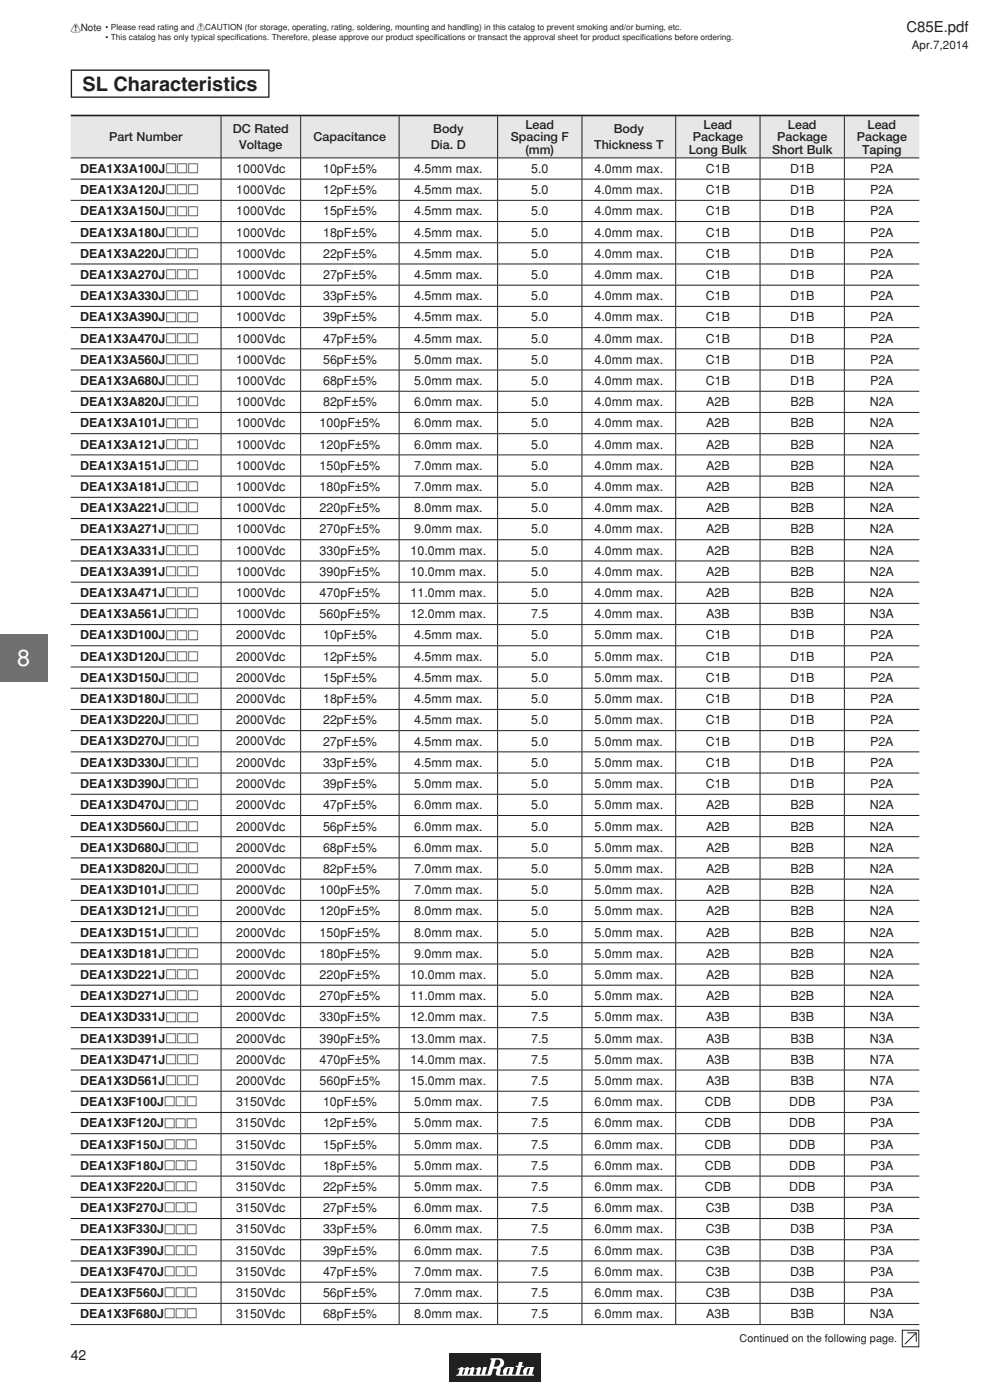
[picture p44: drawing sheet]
<svg xmlns="http://www.w3.org/2000/svg" width="210mm" height="297mm" viewBox="0 0 210 297" stroke-linecap="round" stroke-linejoin="round" font-family="sans-serif">
<defs><g id="words">
<text font-size="4.9" fill="#fff" x="3.6" y="141.3">8</text>
<text font-size="4.2" fill="#231f20" x="17.5" y="19.3">SL Characteristics</text>
<text font-size="3.2" fill="#231f20" x="192.3" y="6.8">C85E.pdf</text>
<text font-size="3" fill="#231f20" x="15" y="288.6">42</text>
<g font-size="2.6" fill="#231f20">
<text x="23.2" y="29.9">Part Number</text>
<text x="49.4" y="28.2">DC Rated</text>
<text x="66.5" y="29.9">Capacitance</text>
<text x="91.9" y="28.2">Body</text>
<text x="108.3" y="29.9">Spacing F</text>
<text x="111.5" y="27.3">Lead</text>
<text x="130.2" y="28.2">Body</text>
<text x="147" y="29.9">Package</text>
<text x="149.2" y="27.3">Lead</text>
<text x="164.9" y="29.9">Package</text>
<text x="167.1" y="27.3">Lead</text>
<text x="181.7" y="29.9">Package</text>
<text x="184" y="27.3">Lead</text>
<text x="50.7" y="31.7">Voltage</text>
<text x="91.4" y="31.7">Dia. D</text>
<text x="111.5" y="32.6">(mm)</text>
<text x="126.1" y="31.7">Thickness T</text>
<text x="146.1" y="32.6">Long Bulk</text>
<text x="163.8" y="32.6">Short Bulk</text>
<text x="182.9" y="32.6">Taping</text>
<text x="17" y="41.2">DEA1X3A120Jppp</text>
<text x="17" y="36.7">DEA1X3A100Jppp</text>
<text x="50.1" y="36.7">1000Vdc</text>
<text x="50.1" y="41.2">1000Vdc</text>
<text x="68.5" y="36.7">10pF±5%</text>
<text x="68.5" y="41.2">12pF±5%</text>
<text x="87.8" y="36.7">4.5mm max.</text>
<text x="87.8" y="41.2">4.5mm max.</text>
<text x="112.7" y="36.7">5.0</text>
<text x="112.7" y="41.2">5.0</text>
<text x="126.1" y="36.7">4.0mm max.</text>
<text x="126.1" y="41.2">4.0mm max.</text>
<text x="149.7" y="36.7">C1B</text>
<text x="149.7" y="41.2">C1B</text>
<text x="167.6" y="36.7">D1B</text>
<text x="167.6" y="41.2">D1B</text>
<text x="184.6" y="36.7">P2A</text>
<text x="184.6" y="41.2">P2A</text>
<text x="17" y="45.7">DEA1X3A150Jppp</text>
<text x="50.1" y="45.7">1000Vdc</text>
<text x="68.5" y="45.7">15pF±5%</text>
<text x="87.8" y="45.7">4.5mm max.</text>
<text x="112.7" y="45.7">5.0</text>
<text x="126.1" y="45.7">4.0mm max.</text>
<text x="149.7" y="45.7">C1B</text>
<text x="167.6" y="45.7">D1B</text>
<text x="184.6" y="45.7">P2A</text>
<text x="17" y="50.2">DEA1X3A180Jppp</text>
<text x="50.1" y="50.2">1000Vdc</text>
<text x="68.5" y="50.2">18pF±5%</text>
<text x="87.8" y="50.2">4.5mm max.</text>
<text x="112.7" y="50.2">5.0</text>
<text x="126.1" y="50.2">4.0mm max.</text>
<text x="149.7" y="50.2">C1B</text>
<text x="167.6" y="50.2">D1B</text>
<text x="184.6" y="50.2">P2A</text>
<text x="17" y="54.7">DEA1X3A220Jppp</text>
<text x="17" y="59.2">DEA1X3A270Jppp</text>
<text x="50.1" y="54.7">1000Vdc</text>
<text x="50.1" y="59.2">1000Vdc</text>
<text x="68.5" y="54.7">22pF±5%</text>
<text x="68.5" y="59.2">27pF±5%</text>
<text x="87.8" y="54.7">4.5mm max.</text>
<text x="87.8" y="59.2">4.5mm max.</text>
<text x="112.7" y="54.7">5.0</text>
<text x="112.7" y="59.2">5.0</text>
<text x="126.1" y="54.7">4.0mm max.</text>
<text x="126.1" y="59.2">4.0mm max.</text>
<text x="149.7" y="54.7">C1B</text>
<text x="149.7" y="59.2">C1B</text>
<text x="167.6" y="54.7">D1B</text>
<text x="167.6" y="59.2">D1B</text>
<text x="184.6" y="54.7">P2A</text>
<text x="184.6" y="59.2">P2A</text>
<text x="17" y="63.7">DEA1X3A330Jppp</text>
<text x="50.1" y="63.7">1000Vdc</text>
<text x="68.5" y="63.7">33pF±5%</text>
<text x="87.8" y="63.7">4.5mm max.</text>
<text x="112.7" y="63.7">5.0</text>
<text x="126.1" y="63.7">4.0mm max.</text>
<text x="149.7" y="63.7">C1B</text>
<text x="167.6" y="63.7">D1B</text>
<text x="184.6" y="63.7">P2A</text>
<text x="17" y="68.2">DEA1X3A390Jppp</text>
<text x="50.1" y="68.2">1000Vdc</text>
<text x="68.5" y="68.2">39pF±5%</text>
<text x="87.8" y="68.2">4.5mm max.</text>
<text x="112.7" y="68.2">5.0</text>
<text x="126.1" y="68.2">4.0mm max.</text>
<text x="149.7" y="68.2">C1B</text>
<text x="167.6" y="68.2">D1B</text>
<text x="184.6" y="68.2">P2A</text>
<text x="17" y="72.7">DEA1X3A470Jppp</text>
<text x="17" y="77.2">DEA1X3A560Jppp</text>
<text x="50.1" y="72.7">1000Vdc</text>
<text x="50.1" y="77.2">1000Vdc</text>
<text x="68.5" y="72.7">47pF±5%</text>
<text x="68.5" y="77.2">56pF±5%</text>
<text x="87.8" y="72.7">4.5mm max.</text>
<text x="87.8" y="77.2">5.0mm max.</text>
<text x="112.7" y="72.7">5.0</text>
<text x="112.7" y="77.2">5.0</text>
<text x="126.1" y="72.7">4.0mm max.</text>
<text x="126.1" y="77.2">4.0mm max.</text>
<text x="149.7" y="72.7">C1B</text>
<text x="149.7" y="77.2">C1B</text>
<text x="167.6" y="72.7">D1B</text>
<text x="167.6" y="77.2">D1B</text>
<text x="184.6" y="72.7">P2A</text>
<text x="184.6" y="77.2">P2A</text>
<text x="17" y="81.7">DEA1X3A680Jppp</text>
<text x="50.1" y="81.7">1000Vdc</text>
<text x="68.5" y="81.7">68pF±5%</text>
<text x="87.8" y="81.7">5.0mm max.</text>
<text x="112.7" y="81.7">5.0</text>
<text x="126.1" y="81.7">4.0mm max.</text>
<text x="149.7" y="81.7">C1B</text>
<text x="167.6" y="81.7">D1B</text>
<text x="184.6" y="81.7">P2A</text>
<text x="17" y="86.2">DEA1X3A820Jppp</text>
<text x="50.1" y="86.2">1000Vdc</text>
<text x="68.5" y="86.2">82pF±5%</text>
<text x="87.8" y="86.2">6.0mm max.</text>
<text x="112.7" y="86.2">5.0</text>
<text x="126.1" y="86.2">4.0mm max.</text>
<text x="149.8" y="86.2">A2B</text>
<text x="167.7" y="86.2">B2B</text>
<text x="184.5" y="86.2">N2A</text>
<text x="17" y="90.7">DEA1X3A101Jppp</text>
<text x="17" y="95.2">DEA1X3A121Jppp</text>
<text x="50.1" y="90.7">1000Vdc</text>
<text x="50.1" y="95.2">1000Vdc</text>
<text x="67.8" y="90.7">100pF±5%</text>
<text x="67.8" y="95.2">120pF±5%</text>
<text x="87.8" y="90.7">6.0mm max.</text>
<text x="87.8" y="95.2">6.0mm max.</text>
<text x="112.7" y="90.7">5.0</text>
<text x="112.7" y="95.2">5.0</text>
<text x="126.1" y="90.7">4.0mm max.</text>
<text x="126.1" y="95.2">4.0mm max.</text>
<text x="149.8" y="90.7">A2B</text>
<text x="149.8" y="95.2">A2B</text>
<text x="167.7" y="90.7">B2B</text>
<text x="167.7" y="95.2">B2B</text>
<text x="184.5" y="90.7">N2A</text>
<text x="184.5" y="95.2">N2A</text>
<text x="17" y="99.7">DEA1X3A151Jppp</text>
<text x="50.1" y="99.7">1000Vdc</text>
<text x="67.8" y="99.7">150pF±5%</text>
<text x="87.8" y="99.7">7.0mm max.</text>
<text x="112.7" y="99.7">5.0</text>
<text x="126.1" y="99.7">4.0mm max.</text>
<text x="149.8" y="99.7">A2B</text>
<text x="167.7" y="99.7">B2B</text>
<text x="184.5" y="99.7">N2A</text>
<text x="17" y="104.2">DEA1X3A181Jppp</text>
<text x="50.1" y="104.2">1000Vdc</text>
<text x="67.8" y="104.2">180pF±5%</text>
<text x="87.8" y="104.2">7.0mm max.</text>
<text x="112.7" y="104.2">5.0</text>
<text x="126.1" y="104.2">4.0mm max.</text>
<text x="149.8" y="104.2">A2B</text>
<text x="167.7" y="104.2">B2B</text>
<text x="184.5" y="104.2">N2A</text>
<text x="17" y="108.7">DEA1X3A221Jppp</text>
<text x="17" y="113.2">DEA1X3A271Jppp</text>
<text x="50.1" y="108.7">1000Vdc</text>
<text x="50.1" y="113.2">1000Vdc</text>
<text x="67.8" y="108.7">220pF±5%</text>
<text x="67.8" y="113.2">270pF±5%</text>
<text x="87.8" y="108.7">8.0mm max.</text>
<text x="87.8" y="113.2">9.0mm max.</text>
<text x="112.7" y="108.7">5.0</text>
<text x="112.7" y="113.2">5.0</text>
<text x="126.1" y="108.7">4.0mm max.</text>
<text x="126.1" y="113.2">4.0mm max.</text>
<text x="149.8" y="108.7">A2B</text>
<text x="149.8" y="113.2">A2B</text>
<text x="167.7" y="108.7">B2B</text>
<text x="167.7" y="113.2">B2B</text>
<text x="184.5" y="108.7">N2A</text>
<text x="184.5" y="113.2">N2A</text>
<text x="17" y="117.7">DEA1X3A331Jppp</text>
<text x="50.1" y="117.7">1000Vdc</text>
<text x="67.8" y="117.7">330pF±5%</text>
<text x="87.1" y="117.7">10.0mm max.</text>
<text x="112.7" y="117.7">5.0</text>
<text x="126.1" y="117.7">4.0mm max.</text>
<text x="149.8" y="117.7">A2B</text>
<text x="167.7" y="117.7">B2B</text>
<text x="184.5" y="117.7">N2A</text>
<text x="17" y="122.2">DEA1X3A391Jppp</text>
<text x="50.1" y="122.2">1000Vdc</text>
<text x="67.8" y="122.2">390pF±5%</text>
<text x="87.1" y="122.2">10.0mm max.</text>
<text x="112.7" y="122.2">5.0</text>
<text x="126.1" y="122.2">4.0mm max.</text>
<text x="149.8" y="122.2">A2B</text>
<text x="167.7" y="122.2">B2B</text>
<text x="184.5" y="122.2">N2A</text>
<text x="17" y="126.7">DEA1X3A471Jppp</text>
<text x="17" y="131.1">DEA1X3A561Jppp</text>
<text x="50.1" y="126.7">1000Vdc</text>
<text x="50.1" y="131.2">1000Vdc</text>
<text x="67.8" y="126.7">470pF±5%</text>
<text x="67.8" y="131.2">560pF±5%</text>
<text x="87.1" y="126.7">11.0mm max.</text>
<text x="87.1" y="131.2">12.0mm max.</text>
<text x="112.7" y="126.7">5.0</text>
<text x="112.7" y="131.2">7.5</text>
<text x="126.1" y="126.7">4.0mm max.</text>
<text x="126.1" y="131.2">4.0mm max.</text>
<text x="149.8" y="126.7">A2B</text>
<text x="149.8" y="131.2">A3B</text>
<text x="167.7" y="126.7">B2B</text>
<text x="167.7" y="131.2">B3B</text>
<text x="184.5" y="126.7">N2A</text>
<text x="184.5" y="131.2">N3A</text>
<text x="17" y="135.6">DEA1X3D100Jppp</text>
<text x="50.1" y="135.7">2000Vdc</text>
<text x="68.5" y="135.7">10pF±5%</text>
<text x="87.8" y="135.7">4.5mm max.</text>
<text x="112.7" y="135.7">5.0</text>
<text x="126.1" y="135.7">5.0mm max.</text>
<text x="149.7" y="135.7">C1B</text>
<text x="167.6" y="135.7">D1B</text>
<text x="184.6" y="135.7">P2A</text>
<text x="17" y="140.1">DEA1X3D120Jppp</text>
<text x="50.1" y="140.2">2000Vdc</text>
<text x="68.5" y="140.2">12pF±5%</text>
<text x="87.8" y="140.2">4.5mm max.</text>
<text x="112.7" y="140.2">5.0</text>
<text x="126.1" y="140.2">5.0mm max.</text>
<text x="149.7" y="140.2">C1B</text>
<text x="167.6" y="140.2">D1B</text>
<text x="184.6" y="140.2">P2A</text>
<text x="17" y="144.6">DEA1X3D150Jppp</text>
<text x="17" y="149.1">DEA1X3D180Jppp</text>
<text x="50.1" y="144.7">2000Vdc</text>
<text x="50.1" y="149.2">2000Vdc</text>
<text x="68.5" y="144.7">15pF±5%</text>
<text x="68.5" y="149.2">18pF±5%</text>
<text x="87.8" y="144.7">4.5mm max.</text>
<text x="87.8" y="149.2">4.5mm max.</text>
<text x="112.7" y="144.7">5.0</text>
<text x="112.7" y="149.2">5.0</text>
<text x="126.1" y="144.7">5.0mm max.</text>
<text x="126.1" y="149.2">5.0mm max.</text>
<text x="149.7" y="144.7">C1B</text>
<text x="149.7" y="149.2">C1B</text>
<text x="167.6" y="144.7">D1B</text>
<text x="167.6" y="149.2">D1B</text>
<text x="184.6" y="144.7">P2A</text>
<text x="184.6" y="149.2">P2A</text>
<text x="17" y="153.6">DEA1X3D220Jppp</text>
<text x="50.1" y="153.7">2000Vdc</text>
<text x="68.5" y="153.7">22pF±5%</text>
<text x="87.8" y="153.7">4.5mm max.</text>
<text x="112.7" y="153.7">5.0</text>
<text x="126.1" y="153.7">5.0mm max.</text>
<text x="149.7" y="153.7">C1B</text>
<text x="167.6" y="153.7">D1B</text>
<text x="184.6" y="153.7">P2A</text>
<text x="17" y="158.1">DEA1X3D270Jppp</text>
<text x="50.1" y="158.2">2000Vdc</text>
<text x="68.5" y="158.2">27pF±5%</text>
<text x="87.8" y="158.2">4.5mm max.</text>
<text x="112.7" y="158.2">5.0</text>
<text x="126.1" y="158.2">5.0mm max.</text>
<text x="149.7" y="158.2">C1B</text>
<text x="167.6" y="158.2">D1B</text>
<text x="184.6" y="158.2">P2A</text>
<text x="17" y="167.2">DEA1X3D390Jppp</text>
<text x="17" y="162.7">DEA1X3D330Jppp</text>
<text x="50.1" y="162.7">2000Vdc</text>
<text x="50.1" y="167.2">2000Vdc</text>
<text x="68.5" y="162.7">33pF±5%</text>
<text x="68.5" y="167.2">39pF±5%</text>
<text x="87.8" y="162.7">4.5mm max.</text>
<text x="87.8" y="167.2">5.0mm max.</text>
<text x="112.7" y="162.7">5.0</text>
<text x="112.7" y="167.2">5.0</text>
<text x="126.1" y="162.7">5.0mm max.</text>
<text x="126.1" y="167.2">5.0mm max.</text>
<text x="149.7" y="162.7">C1B</text>
<text x="149.7" y="167.2">C1B</text>
<text x="167.6" y="162.7">D1B</text>
<text x="167.6" y="167.2">D1B</text>
<text x="184.6" y="162.7">P2A</text>
<text x="184.6" y="167.2">P2A</text>
<text x="17" y="171.7">DEA1X3D470Jppp</text>
<text x="50.1" y="171.7">2000Vdc</text>
<text x="68.5" y="171.7">47pF±5%</text>
<text x="87.8" y="171.7">6.0mm max.</text>
<text x="112.7" y="171.7">5.0</text>
<text x="126.1" y="171.7">5.0mm max.</text>
<text x="149.8" y="171.7">A2B</text>
<text x="167.7" y="171.7">B2B</text>
<text x="184.5" y="171.7">N2A</text>
<text x="17" y="176.2">DEA1X3D560Jppp</text>
<text x="50.1" y="176.2">2000Vdc</text>
<text x="68.5" y="176.2">56pF±5%</text>
<text x="87.8" y="176.2">6.0mm max.</text>
<text x="112.7" y="176.2">5.0</text>
<text x="126.1" y="176.2">5.0mm max.</text>
<text x="149.8" y="176.2">A2B</text>
<text x="167.7" y="176.2">B2B</text>
<text x="184.5" y="176.2">N2A</text>
<text x="17" y="180.7">DEA1X3D680Jppp</text>
<text x="17" y="185.2">DEA1X3D820Jppp</text>
<text x="50.1" y="180.7">2000Vdc</text>
<text x="50.1" y="185.2">2000Vdc</text>
<text x="68.5" y="180.7">68pF±5%</text>
<text x="68.5" y="185.2">82pF±5%</text>
<text x="87.8" y="180.7">6.0mm max.</text>
<text x="87.8" y="185.2">7.0mm max.</text>
<text x="112.7" y="180.7">5.0</text>
<text x="112.7" y="185.2">5.0</text>
<text x="126.1" y="180.7">5.0mm max.</text>
<text x="126.1" y="185.2">5.0mm max.</text>
<text x="149.8" y="180.7">A2B</text>
<text x="149.8" y="185.2">A2B</text>
<text x="167.7" y="180.7">B2B</text>
<text x="167.7" y="185.2">B2B</text>
<text x="184.5" y="180.7">N2A</text>
<text x="184.5" y="185.2">N2A</text>
<text x="17" y="189.7">DEA1X3D101Jppp</text>
<text x="50.1" y="189.7">2000Vdc</text>
<text x="67.8" y="189.7">100pF±5%</text>
<text x="87.8" y="189.7">7.0mm max.</text>
<text x="112.7" y="189.7">5.0</text>
<text x="126.1" y="189.7">5.0mm max.</text>
<text x="149.8" y="189.7">A2B</text>
<text x="167.7" y="189.7">B2B</text>
<text x="184.5" y="189.7">N2A</text>
<text x="17" y="194.2">DEA1X3D121Jppp</text>
<text x="50.1" y="194.2">2000Vdc</text>
<text x="67.8" y="194.2">120pF±5%</text>
<text x="87.8" y="194.2">8.0mm max.</text>
<text x="112.7" y="194.2">5.0</text>
<text x="126.1" y="194.2">5.0mm max.</text>
<text x="149.8" y="194.2">A2B</text>
<text x="167.7" y="194.2">B2B</text>
<text x="184.5" y="194.2">N2A</text>
<text x="17" y="198.7">DEA1X3D151Jppp</text>
<text x="17" y="203.2">DEA1X3D181Jppp</text>
<text x="50.1" y="198.7">2000Vdc</text>
<text x="50.1" y="203.2">2000Vdc</text>
<text x="67.8" y="198.7">150pF±5%</text>
<text x="67.8" y="203.2">180pF±5%</text>
<text x="87.8" y="198.7">8.0mm max.</text>
<text x="87.8" y="203.2">9.0mm max.</text>
<text x="112.7" y="198.7">5.0</text>
<text x="112.7" y="203.2">5.0</text>
<text x="126.1" y="198.7">5.0mm max.</text>
<text x="126.1" y="203.2">5.0mm max.</text>
<text x="149.8" y="198.7">A2B</text>
<text x="149.8" y="203.2">A2B</text>
<text x="167.7" y="198.7">B2B</text>
<text x="167.7" y="203.2">B2B</text>
<text x="184.5" y="198.7">N2A</text>
<text x="184.5" y="203.2">N2A</text>
<text x="17" y="207.7">DEA1X3D221Jppp</text>
<text x="50.1" y="207.7">2000Vdc</text>
<text x="67.8" y="207.7">220pF±5%</text>
<text x="87.1" y="207.7">10.0mm max.</text>
<text x="112.7" y="207.7">5.0</text>
<text x="126.1" y="207.7">5.0mm max.</text>
<text x="149.8" y="207.7">A2B</text>
<text x="167.7" y="207.7">B2B</text>
<text x="184.5" y="207.7">N2A</text>
<text x="17" y="212.2">DEA1X3D271Jppp</text>
<text x="50.1" y="212.2">2000Vdc</text>
<text x="67.8" y="212.2">270pF±5%</text>
<text x="87.1" y="212.2">11.0mm max.</text>
<text x="112.7" y="212.2">5.0</text>
<text x="126.1" y="212.2">5.0mm max.</text>
<text x="149.8" y="212.2">A2B</text>
<text x="167.7" y="212.2">B2B</text>
<text x="184.5" y="212.2">N2A</text>
<text x="17" y="216.7">DEA1X3D331Jppp</text>
<text x="17" y="221.2">DEA1X3D391Jppp</text>
<text x="50.1" y="216.7">2000Vdc</text>
<text x="50.1" y="221.2">2000Vdc</text>
<text x="67.8" y="216.7">330pF±5%</text>
<text x="67.8" y="221.2">390pF±5%</text>
<text x="87.1" y="216.7">12.0mm max.</text>
<text x="87.1" y="221.2">13.0mm max.</text>
<text x="112.7" y="216.7">7.5</text>
<text x="112.7" y="221.2">7.5</text>
<text x="126.1" y="216.7">5.0mm max.</text>
<text x="126.1" y="221.2">5.0mm max.</text>
<text x="149.8" y="216.7">A3B</text>
<text x="149.8" y="221.2">A3B</text>
<text x="167.7" y="216.7">B3B</text>
<text x="167.7" y="221.2">B3B</text>
<text x="184.5" y="216.7">N3A</text>
<text x="184.5" y="221.2">N3A</text>
<text x="17" y="225.7">DEA1X3D471Jppp</text>
<text x="50.1" y="225.7">2000Vdc</text>
<text x="67.8" y="225.7">470pF±5%</text>
<text x="87.1" y="225.7">14.0mm max.</text>
<text x="112.7" y="225.7">7.5</text>
<text x="126.1" y="225.7">5.0mm max.</text>
<text x="149.8" y="225.7">A3B</text>
<text x="167.7" y="225.7">B3B</text>
<text x="184.5" y="225.7">N7A</text>
<text x="17" y="230.2">DEA1X3D561Jppp</text>
<text x="50.1" y="230.2">2000Vdc</text>
<text x="67.8" y="230.2">560pF±5%</text>
<text x="87.1" y="230.2">15.0mm max.</text>
<text x="112.7" y="230.2">7.5</text>
<text x="126.1" y="230.2">5.0mm max.</text>
<text x="149.8" y="230.2">A3B</text>
<text x="167.7" y="230.2">B3B</text>
<text x="184.5" y="230.2">N7A</text>
<text x="17" y="234.7">DEA1X3F100Jppp</text>
<text x="17" y="239.2">DEA1X3F120Jppp</text>
<text x="50.1" y="234.7">3150Vdc</text>
<text x="50.1" y="239.2">3150Vdc</text>
<text x="68.5" y="234.7">10pF±5%</text>
<text x="68.5" y="239.2">12pF±5%</text>
<text x="87.8" y="234.7">5.0mm max.</text>
<text x="87.8" y="239.2">5.0mm max.</text>
<text x="112.7" y="234.7">7.5</text>
<text x="112.7" y="239.2">7.5</text>
<text x="126.1" y="234.7">6.0mm max.</text>
<text x="126.1" y="239.2">6.0mm max.</text>
<text x="149.5" y="234.7">CDB</text>
<text x="149.5" y="239.2">CDB</text>
<text x="167.4" y="234.7">DDB</text>
<text x="167.4" y="239.2">DDB</text>
<text x="184.6" y="234.7">P3A</text>
<text x="184.6" y="239.2">P3A</text>
<text x="17" y="243.7">DEA1X3F150Jppp</text>
<text x="50.1" y="243.7">3150Vdc</text>
<text x="68.5" y="243.7">15pF±5%</text>
<text x="87.8" y="243.7">5.0mm max.</text>
<text x="112.7" y="243.7">7.5</text>
<text x="126.1" y="243.7">6.0mm max.</text>
<text x="149.5" y="243.7">CDB</text>
<text x="167.4" y="243.7">DDB</text>
<text x="184.6" y="243.7">P3A</text>
<text x="17" y="248.2">DEA1X3F180Jppp</text>
<text x="50.1" y="248.2">3150Vdc</text>
<text x="68.5" y="248.2">18pF±5%</text>
<text x="87.8" y="248.2">5.0mm max.</text>
<text x="112.7" y="248.2">7.5</text>
<text x="126.1" y="248.2">6.0mm max.</text>
<text x="149.5" y="248.2">CDB</text>
<text x="167.4" y="248.2">DDB</text>
<text x="184.6" y="248.2">P3A</text>
<text x="17" y="252.7">DEA1X3F220Jppp</text>
<text x="17" y="257.2">DEA1X3F270Jppp</text>
<text x="50.1" y="252.7">3150Vdc</text>
<text x="50.1" y="257.2">3150Vdc</text>
<text x="68.5" y="252.7">22pF±5%</text>
<text x="68.5" y="257.2">27pF±5%</text>
<text x="87.8" y="252.7">5.0mm max.</text>
<text x="87.8" y="257.2">6.0mm max.</text>
<text x="112.7" y="252.7">7.5</text>
<text x="112.7" y="257.2">7.5</text>
<text x="126.1" y="252.7">6.0mm max.</text>
<text x="126.1" y="257.2">6.0mm max.</text>
<text x="149.5" y="252.7">CDB</text>
<text x="149.7" y="257.2">C3B</text>
<text x="167.4" y="252.7">DDB</text>
<text x="167.6" y="257.2">D3B</text>
<text x="184.6" y="252.7">P3A</text>
<text x="184.6" y="257.2">P3A</text>
<text x="17" y="261.7">DEA1X3F330Jppp</text>
<text x="50.1" y="261.7">3150Vdc</text>
<text x="68.5" y="261.7">33pF±5%</text>
<text x="87.8" y="261.7">6.0mm max.</text>
<text x="112.7" y="261.7">7.5</text>
<text x="126.1" y="261.7">6.0mm max.</text>
<text x="149.7" y="261.7">C3B</text>
<text x="167.6" y="261.7">D3B</text>
<text x="184.6" y="261.7">P3A</text>
<text x="17" y="266.2">DEA1X3F390Jppp</text>
<text x="50.1" y="266.2">3150Vdc</text>
<text x="68.5" y="266.2">39pF±5%</text>
<text x="87.8" y="266.2">6.0mm max.</text>
<text x="112.7" y="266.2">7.5</text>
<text x="126.1" y="266.2">6.0mm max.</text>
<text x="149.7" y="266.2">C3B</text>
<text x="167.6" y="266.2">D3B</text>
<text x="184.6" y="266.2">P3A</text>
<text x="17" y="270.6">DEA1X3F470Jppp</text>
<text x="17" y="275.1">DEA1X3F560Jppp</text>
<text x="50.1" y="270.7">3150Vdc</text>
<text x="50.1" y="275.2">3150Vdc</text>
<text x="68.5" y="270.7">47pF±5%</text>
<text x="68.5" y="275.2">56pF±5%</text>
<text x="87.8" y="270.7">7.0mm max.</text>
<text x="87.8" y="275.2">7.0mm max.</text>
<text x="112.7" y="270.7">7.5</text>
<text x="112.7" y="275.2">7.5</text>
<text x="126.1" y="270.7">6.0mm max.</text>
<text x="126.1" y="275.2">6.0mm max.</text>
<text x="149.7" y="270.7">C3B</text>
<text x="149.7" y="275.2">C3B</text>
<text x="167.6" y="270.7">D3B</text>
<text x="167.6" y="275.2">D3B</text>
<text x="184.6" y="270.7">P3A</text>
<text x="184.6" y="275.2">P3A</text>
<text x="17" y="279.6">DEA1X3F680Jppp</text>
<text x="50.1" y="279.7">3150Vdc</text>
<text x="68.5" y="279.7">68pF±5%</text>
<text x="87.8" y="279.7">8.0mm max.</text>
<text x="112.7" y="279.7">7.5</text>
<text x="126.1" y="279.7">6.0mm max.</text>
<text x="149.8" y="279.7">A3B</text>
<text x="167.7" y="279.7">B3B</text>
<text x="184.5" y="279.7">N3A</text>
</g>
<text font-size="2.5" fill="#231f20" x="193.4" y="10.3">Apr.7,2014</text>
<text font-size="2.3" fill="#231f20" x="156.9" y="284.7">Continued on the following page.</text>
<text font-size="2.1" fill="#231f20" x="15" y="6.7">!Note</text>
<g font-size="1.8" fill="#231f20">
<text x="22.4" y="6.4">• Please read rating and !CAUTION (for storage, operating, rating, soldering, mounting and handling) in this catalog to prevent smoking and/or burning, etc.</text>
<text x="22.4" y="8.5">• This catalog has only typical specifcations. Therefore, please approve our product specif</text>
<text x="50.2" y="8.5">i</text>
<text x="92.3" y="8.5">i cations or transact the approval sheet for product specif</text>
<text x="136.2" y="8.5">i cations before ordering.</text>
</g>
</g></defs>
<path d="M15.1 14.9h41.9v5.7h-41.9z" fill="none" stroke="#231f20" stroke-width=".28"/>
<path d="M15 24.5h31.9v9h-31.9zM46.9 24.5h16.9v9h-16.9zM63.8 24.5h20.9v9h-20.9zM84.7 24.5h20.9v9h-20.9zM105.6 24.5h17.8v9h-17.8zM123.4 24.5h19.9v9h-19.9zM143.3 24.5h17.9v9h-17.9zM161.2 24.5h17.9v9h-17.9zM179.1 24.5h15.9v9h-15.9z" fill="#e6e7e8"/>
<path d="M15 24.5h180" fill="none" stroke="#231f20" stroke-width=".35"/>
<g fill="none" stroke="#231f20" stroke-width=".21">
<path d="M15 33.5h180M15 38h180M46.9 24.7v8.7M46.9 33.6v4.3M46.9 38.1v4.3M63.8 24.7v8.7M63.8 33.6v4.3M63.8 38.1v4.3M84.7 24.7v8.7M84.7 33.6v4.3M84.7 38.1v4.3M105.6 24.7v8.7"/>
<path d="M105.6 33.6v4.3M105.6 38.1v4.3M123.4 24.7v8.7M123.4 33.6v4.3M123.4 38.1v4.3M143.3 24.7v8.7M143.3 33.6v4.3M143.3 38.1v4.3M161.2 24.7v8.7M161.2 33.6v4.3M161.2 38.1v4.3M179.1 24.7v8.7"/>
<path d="M179.1 33.6v4.3M179.1 38.1v4.3M15 42.5h180M15 47h180M15 51.5h180M15 56h180M46.9 42.6v4.3M46.9 47.1v4.3M46.9 51.6v4.3M46.9 56.1v4.3M63.8 42.6v4.3M63.8 47.1v4.3"/>
<path d="M63.8 51.6v4.3M63.8 56.1v4.3M84.7 42.6v4.3M84.7 47.1v4.3M84.7 51.6v4.3M84.7 56.1v4.3M105.6 42.6v4.3M105.6 47.1v4.3M105.6 51.6v4.3M105.6 56.1v4.3M123.4 42.6v4.3M123.4 47.1v4.3"/>
<path d="M123.4 51.6v4.3M123.4 56.1v4.3M143.3 42.6v4.3M143.3 47.1v4.3M143.3 51.6v4.3M143.3 56.1v4.3M161.2 42.6v4.3M161.2 47.1v4.3M161.2 51.6v4.3M161.2 56.1v4.3M179.1 42.6v4.3M179.1 47.1v4.3"/>
<path d="M179.1 51.6v4.3M179.1 56.1v4.3M15 60.5h180M15 65h180M15 69.5h180M15 74h180M15 78.5h180M46.9 60.6v4.3M46.9 65.1v4.3M46.9 69.6v4.3M46.9 74.1v4.3M46.9 78.6v4.3"/>
<path d="M63.8 60.6v4.3M63.8 65.1v4.3M63.8 69.6v4.3M63.8 74.1v4.3M63.8 78.6v4.3M84.7 60.6v4.3M84.7 65.1v4.3M84.7 69.6v4.3M84.7 74.1v4.3M84.7 78.6v4.3M105.6 60.6v4.3M105.6 65.1v4.3"/>
<path d="M105.6 69.6v4.3M105.6 74.1v4.3M105.6 78.6v4.3M123.4 60.6v4.3M123.4 65.1v4.3M123.4 69.6v4.3M123.4 74.1v4.3M123.4 78.6v4.3M143.3 60.6v4.3M143.3 65.1v4.3M143.3 69.6v4.3M143.3 74.1v4.3"/>
<path d="M143.3 78.6v4.3M161.2 60.6v4.3M161.2 65.1v4.3M161.2 69.6v4.3M161.2 74.1v4.3M161.2 78.6v4.3M179.1 60.6v4.3M179.1 65.1v4.3M179.1 69.6v4.3M179.1 74.1v4.3M179.1 78.6v4.3M15 83h180"/>
<path d="M15 87.5h180M15 92h180M15 96.5h180M46.9 83.1v4.3M46.9 87.6v4.3M46.9 92.1v4.3M46.9 96.6v4.3M63.8 83.1v4.3M63.8 87.6v4.3M63.8 92.1v4.3M63.8 96.6v4.3M84.7 83.1v4.3"/>
<path d="M84.7 87.6v4.3M84.7 92.1v4.3M84.7 96.6v4.3M105.6 83.1v4.3M105.6 87.6v4.3M105.6 92.1v4.3M105.6 96.6v4.3M123.4 83.1v4.3M123.4 87.6v4.3M123.4 92.1v4.3M123.4 96.6v4.3M143.3 83.1v4.3"/>
<path d="M143.3 87.6v4.3M143.3 92.1v4.3M143.3 96.6v4.3M161.2 83.1v4.3M161.2 87.6v4.3M161.2 92.1v4.3M161.2 96.6v4.3M179.1 83.1v4.3M179.1 87.6v4.3M179.1 92.1v4.3M179.1 96.6v4.3M15 101h180"/>
<path d="M15 105.5h180M15 110h180M15 114.5h180M15 119h180M46.9 101.1v4.3M46.9 105.6v4.3M46.9 110.1v4.3M46.9 114.6v4.3M46.9 119.1v4.3M63.8 101.1v4.3M63.8 105.6v4.3M63.8 110.1v4.3"/>
<path d="M63.8 114.6v4.3M63.8 119.1v4.3M84.7 101.1v4.3M84.7 105.6v4.3M84.7 110.1v4.3M84.7 114.6v4.3M84.7 119.1v4.3M105.6 101.1v4.3M105.6 105.6v4.3M105.6 110.1v4.3M105.6 114.6v4.3M105.6 119.1v4.3"/>
<path d="M123.4 101.1v4.3M123.4 105.6v4.3M123.4 110.1v4.3M123.4 114.6v4.3M123.4 119.1v4.3M143.3 101.1v4.3M143.3 105.6v4.3M143.3 110.1v4.3M143.3 114.6v4.3M143.3 119.1v4.3M161.2 101.1v4.3M161.2 105.6v4.3"/>
<path d="M161.2 110.1v4.3M161.2 114.6v4.3M161.2 119.1v4.3M179.1 101.1v4.3M179.1 105.6v4.3M179.1 110.1v4.3M179.1 114.6v4.3M179.1 119.1v4.3M15 123.5h180M15 128h180M15 132.5h180M15 137h180"/>
<path d="M46.9 123.6v4.3M46.9 128.1v4.3M46.9 132.6v4.3M46.9 137.1v4.3M63.8 123.6v4.3M63.8 128.1v4.3M63.8 132.6v4.3M63.8 137.1v4.3M84.7 123.6v4.3M84.7 128.1v4.3M84.7 132.6v4.3M84.7 137.1v4.3"/>
<path d="M105.6 123.6v4.3M105.6 128.1v4.3M105.6 132.6v4.3M105.6 137.1v4.3M123.4 123.6v4.3M123.4 128.1v4.3M123.4 132.6v4.3M123.4 137.1v4.3M143.3 123.6v4.3M143.3 128.1v4.3M143.3 132.6v4.3M143.3 137.1v4.3"/>
<path d="M161.2 123.6v4.3M161.2 128.1v4.3M161.2 132.6v4.3M161.2 137.1v4.3M179.1 123.6v4.3M179.1 128.1v4.3M179.1 132.6v4.3M179.1 137.1v4.3M15 141.5h180M15 146h180M15 150.5h180M15 155h180"/>
<path d="M15 159.5h180M46.9 141.6v4.3M46.9 146.1v4.3M46.9 150.6v4.3M46.9 155.1v4.3M46.9 159.6v4.3M63.8 141.6v4.3M63.8 146.1v4.3M63.8 150.6v4.3M63.8 155.1v4.3M63.8 159.6v4.3M84.7 141.6v4.3"/>
<path d="M84.7 146.1v4.3M84.7 150.6v4.3M84.7 155.1v4.3M84.7 159.6v4.3M105.6 141.6v4.3M105.6 146.1v4.3M105.6 150.6v4.3M105.6 155.1v4.3M105.6 159.6v4.3M123.4 141.6v4.3M123.4 146.1v4.3M123.4 150.6v4.3"/>
<path d="M123.4 155.1v4.3M123.4 159.6v4.3M143.3 141.6v4.3M143.3 146.1v4.3M143.3 150.6v4.3M143.3 155.1v4.3M143.3 159.6v4.3M161.2 141.6v4.3M161.2 146.1v4.3M161.2 150.6v4.3M161.2 155.1v4.3M161.2 159.6v4.3"/>
<path d="M179.1 141.6v4.3M179.1 146.1v4.3M179.1 150.6v4.3M179.1 155.1v4.3M179.1 159.6v4.3M15 164h180M15 168.5h180M15 173h180M15 177.5h180M46.9 164.1v4.3M46.9 168.6v4.3M46.9 173.1v4.3"/>
<path d="M46.9 177.6v4.3M63.8 164.1v4.3M63.8 168.6v4.3M63.8 173.1v4.3M63.8 177.6v4.3M84.7 164.1v4.3M84.7 168.6v4.3M84.7 173.1v4.3M84.7 177.6v4.3M105.6 164.1v4.3M105.6 168.6v4.3M105.6 173.1v4.3"/>
<path d="M105.6 177.6v4.3M123.4 164.1v4.3M123.4 168.6v4.3M123.4 173.1v4.3M123.4 177.6v4.3M143.3 164.1v4.3M143.3 168.6v4.3M143.3 173.1v4.3M143.3 177.6v4.3M161.2 164.1v4.3M161.2 168.6v4.3M161.2 173.1v4.3"/>
<path d="M161.2 177.6v4.3M179.1 164.1v4.3M179.1 168.6v4.3M179.1 173.1v4.3M179.1 177.6v4.3M15 182h180M15 186.5h180M15 191h180M15 195.5h180M46.9 182.1v4.3M46.9 186.6v4.3M46.9 191.1v4.3"/>
<path d="M46.9 195.6v4.3M63.8 182.1v4.3M63.8 186.6v4.3M63.8 191.1v4.3M63.8 195.6v4.3M84.7 182.1v4.3M84.7 186.6v4.3M84.7 191.1v4.3M84.7 195.6v4.3M105.6 182.1v4.3M105.6 186.6v4.3M105.6 191.1v4.3"/>
<path d="M105.6 195.6v4.3M123.4 182.1v4.3M123.4 186.6v4.3M123.4 191.1v4.3M123.4 195.6v4.3M143.3 182.1v4.3M143.3 186.6v4.3M143.3 191.1v4.3M143.3 195.6v4.3M161.2 182.1v4.3M161.2 186.6v4.3M161.2 191.1v4.3"/>
<path d="M161.2 195.6v4.3M179.1 182.1v4.3M179.1 186.6v4.3M179.1 191.1v4.3M179.1 195.6v4.3M15 200h180M15 204.5h180M15 209h180M15 213.5h180M15 218h180M46.9 200.1v4.3M46.9 204.6v4.3"/>
<path d="M46.9 209.1v4.3M46.9 213.6v4.3M46.9 218.1v4.3M63.8 200.1v4.3M63.8 204.6v4.3M63.8 209.1v4.3M63.8 213.6v4.3M63.8 218.1v4.3M84.7 200.1v4.3M84.7 204.6v4.3M84.7 209.1v4.3M84.7 213.6v4.3"/>
<path d="M84.7 218.1v4.3M105.6 200.1v4.3M105.6 204.6v4.3M105.6 209.1v4.3M105.6 213.6v4.3M105.6 218.1v4.3M123.4 200.1v4.3M123.4 204.6v4.3M123.4 209.1v4.3M123.4 213.6v4.3M123.4 218.1v4.3M143.3 200.1v4.3"/>
<path d="M143.3 204.6v4.3M143.3 209.1v4.3M143.3 213.6v4.3M143.3 218.1v4.3M161.2 200.1v4.3M161.2 204.6v4.3M161.2 209.1v4.3M161.2 213.6v4.3M161.2 218.1v4.3M179.1 200.1v4.3M179.1 204.6v4.3M179.1 209.1v4.3"/>
<path d="M179.1 213.6v4.3M179.1 218.1v4.3M15 222.5h180M15 227h180M15 231.5h180M15 236h180M46.9 222.6v4.3M46.9 227.1v4.3M46.9 231.6v4.3M46.9 236.1v4.3M63.8 222.6v4.3M63.8 227.1v4.3"/>
<path d="M63.8 231.6v4.3M63.8 236.1v4.3M84.7 222.6v4.3M84.7 227.1v4.3M84.7 231.6v4.3M84.7 236.1v4.3M105.6 222.6v4.3M105.6 227.1v4.3M105.6 231.6v4.3M105.6 236.1v4.3M123.4 222.6v4.3M123.4 227.1v4.3"/>
<path d="M123.4 231.6v4.3M123.4 236.1v4.3M143.3 222.6v4.3M143.3 227.1v4.3M143.3 231.6v4.3M143.3 236.1v4.3M161.2 222.6v4.3M161.2 227.1v4.3M161.2 231.6v4.3M161.2 236.1v4.3M179.1 222.6v4.3M179.1 227.1v4.3"/>
<path d="M179.1 231.6v4.3M179.1 236.1v4.3M15 240.5h180M15 245h180M15 249.5h180M15 254h180M15 258.5h180M46.9 240.6v4.3M46.9 245.1v4.3M46.9 249.6v4.3M46.9 254.1v4.3M46.9 258.6v4.3"/>
<path d="M63.8 240.6v4.3M63.8 245.1v4.3M63.8 249.6v4.3M63.8 254.1v4.3M63.8 258.6v4.3M84.7 240.6v4.3M84.7 245.1v4.3M84.7 249.6v4.3M84.7 254.1v4.3M84.7 258.6v4.3M105.6 240.6v4.3M105.6 245.1v4.3"/>
<path d="M105.6 249.6v4.3M105.6 254.1v4.3M105.6 258.6v4.3M123.4 240.6v4.3M123.4 245.1v4.3M123.4 249.6v4.3M123.4 254.1v4.3M123.4 258.6v4.3M143.3 240.6v4.3M143.3 245.1v4.3M143.3 249.6v4.3M143.3 254.1v4.3"/>
<path d="M143.3 258.6v4.3M161.2 240.6v4.3M161.2 245.1v4.3M161.2 249.6v4.3M161.2 254.1v4.3M161.2 258.6v4.3M179.1 240.6v4.3M179.1 245.1v4.3M179.1 249.6v4.3M179.1 254.1v4.3M179.1 258.6v4.3M15 263h180"/>
<path d="M15 267.5h180M15 272h180M15 276.5h180M46.9 263.1v4.3M46.9 267.6v4.3M46.9 272.1v4.3M46.9 276.6v4.3M63.8 263.1v4.3M63.8 267.6v4.3M63.8 272.1v4.3M63.8 276.6v4.3M84.7 263.1v4.3"/>
<path d="M84.7 267.6v4.3M84.7 272.1v4.3M84.7 276.6v4.3M105.6 263.1v4.3M105.6 267.6v4.3M105.6 272.1v4.3M105.6 276.6v4.3M123.4 263.1v4.3M123.4 267.6v4.3M123.4 272.1v4.3M123.4 276.6v4.3M143.3 263.1v4.3"/>
<path d="M143.3 267.6v4.3M143.3 272.1v4.3M143.3 276.6v4.3M161.2 263.1v4.3M161.2 267.6v4.3M161.2 272.1v4.3M161.2 276.6v4.3M179.1 263.1v4.3M179.1 267.6v4.3M179.1 272.1v4.3M179.1 276.6v4.3M15 281h180"/>
<path d="M191.4 282.2h3.5v3.5h-3.5zM192.4 282.7h2v2M194.4 282.7l-2.5 2.5"/>
</g>
<path d="M95.3 287h19.4v6h-19.4z" fill="#231f20"/>
<path d="M106.8 291.5h.1" fill="none" stroke="#231f20" stroke-width=".21"/>
<path d="M97.1 290.4l.9-.4 .5 .3-.5 1.1 .2 .2 .2-.1 .3-1h-.2v-.2l.8-.3 .2 .3h.2l-.3 .3-.2 .8 .1 .2 .3-.1 .2-1h-.2l.1-.2 .8-.3 .1 .4-.3 1.1 .2 .1h.5l.2-1.1h-.3v-.1l.8-.4 .3 .3-.3 1.1 .2 .2 .2-.1 .4-1.5h.7l-.3 1.5 .3 .1 .2-.2 .9-2.9-.3-.1 .1-.2 1.9-.1a1.05 1.05 0 0 1 .9 1 1.05 1.05 0 0 1-.8 1.1l.1 .4-.2 1 .8-.1a1.03 1.03 0 0 1 .9-1.5l1.3 .1-.2 .6h-.7v-.5l-.4 .2-.3 1.2h.4l.3-.9h.7l-.2 .8 .6 .1 .2-.1 .4-1.4-.4-.1v-.2l.5-.1 .2-.8 .8 .1-.2 .7 .4 .2-.5 .1-.4 1.5 .1 .1 .8-.1a1.02 1.02 0 0 1 .8-1.5l1.4 .1-.2 .5h-.7v-.4l-.4 .2-.3 1.2h.3l.4-1h.7l-.2 .9 .4 .1-.1 .2-7.4 .1a.48 .48 0 0 1-.6-.6l.2-.8-.5-.1 .1-.5h.2a.77 .77 0 0 0 .9-.7 .77 .77 0 0 0-.9-.7l-.5 1.4h.3l-.1 .5h-.3l-.3 1.2-.3 .2-7.2 .1v-.3l.4-.1 .3-1-.4 .1z" fill="#fff"/>
<path d="M0 134.5h10v10h-10z" fill="#6d6e70"/>
<use href="#words"/>
</svg>
